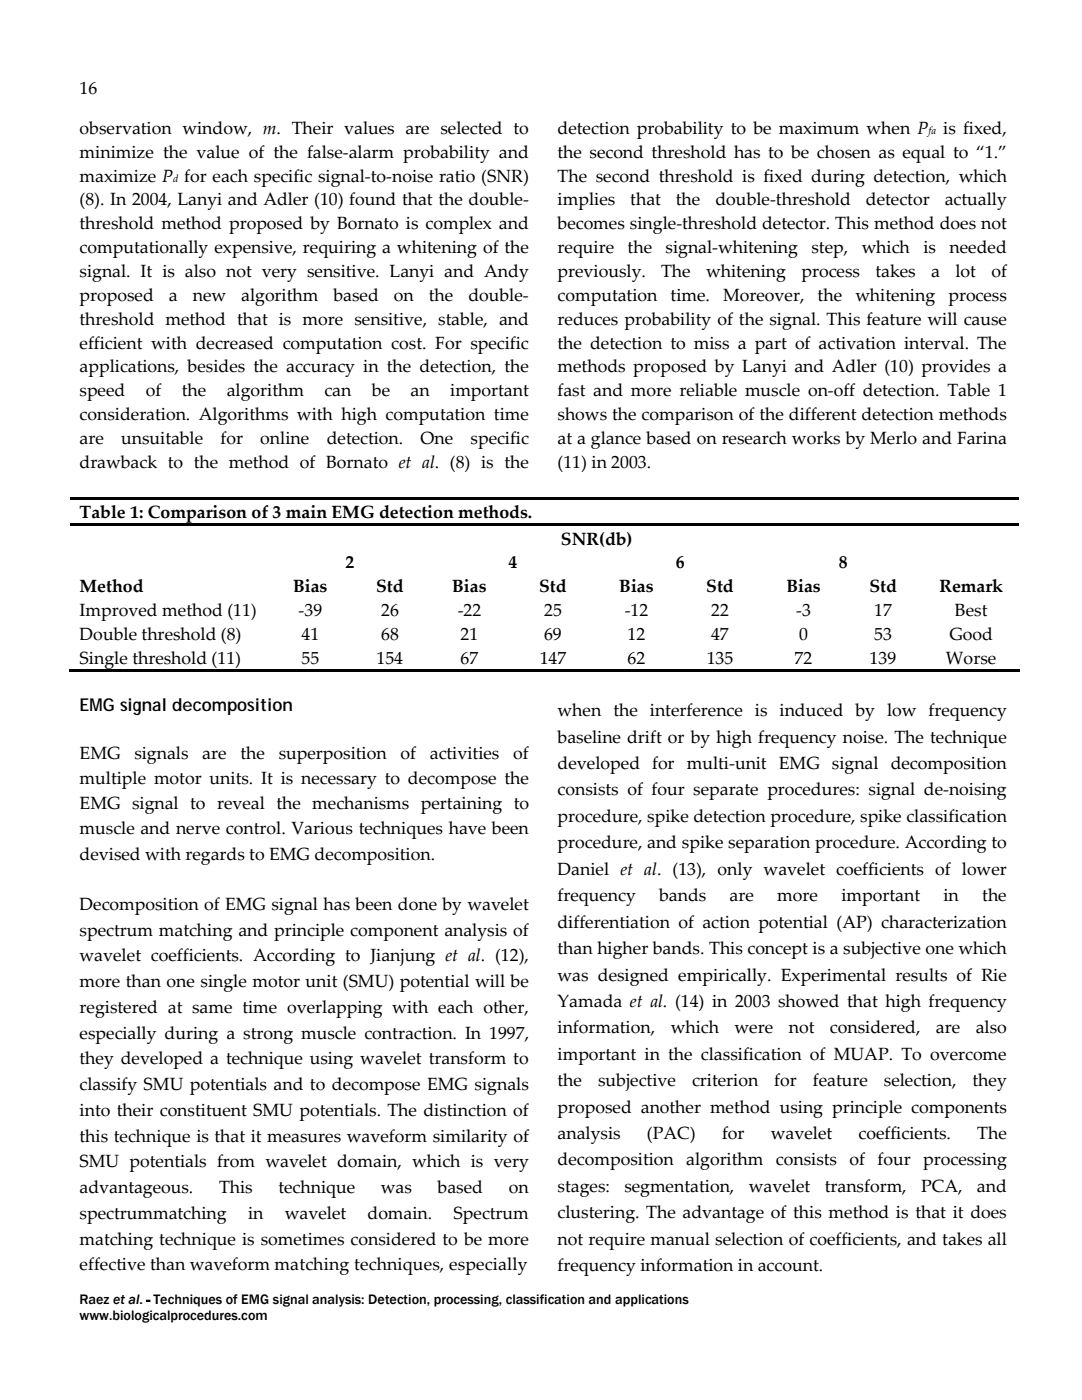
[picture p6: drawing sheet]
<svg xmlns="http://www.w3.org/2000/svg" width="216mm" height="279mm" viewBox="0 0 216 279" stroke-linecap="round" stroke-linejoin="round" font-family="sans-serif">
<defs><g id="words">
<g font-size="3.5">
<text x="15.9" y="18.7">16</text>
<text x="15.9" y="26.7">observation window, m. Their values are selected to</text>
<text x="111.3" y="26.7">detection probability to be maximum when P</text>
<text x="188.2" y="26.7">is fixed,</text>
<text x="15.9" y="31.5">minimize the value of the false-alarm probability and</text>
<text x="111.3" y="31.5">the second threshold has to be chosen as equal to “1.”</text>
<text x="15.9" y="36.2">maximize P for each specific signal-to-noise ratio (SNR)</text>
<text x="15.9" y="41">(8). In 2004, Lanyi and Adler (10) found that the double-</text>
<text x="111.3" y="36.2">The second threshold is fixed during detection, which</text>
<text x="111.3" y="41">implies</text>
<text x="125.8" y="41">that</text>
<text x="134.9" y="41">the</text>
<text x="142.8" y="41">double-threshold</text>
<text x="172.8" y="41">detector</text>
<text x="188.5" y="41">actually</text>
<text x="15.9" y="45.8">threshold method proposed by Bornato is complex and</text>
<text x="111.3" y="45.8">becomes single-threshold detector. This method does not</text>
<text x="15.9" y="50.5">computationally expensive, requiring a whitening of the</text>
<text x="111.3" y="50.5">require</text>
<text x="125.2" y="50.5">the</text>
<text x="132.8" y="50.5">signal-whitening</text>
<text x="161.9" y="50.5">step,</text>
<text x="171.9" y="50.5">which</text>
<text x="184.2" y="50.5">is</text>
<text x="189.5" y="50.5">needed</text>
<text x="15.9" y="55.3">signal. It is also not very sensitive. Lanyi and Andy</text>
<text x="111.3" y="55.3">previously.</text>
<text x="131.9" y="55.3">The</text>
<text x="140.9" y="55.3">whitening</text>
<text x="159.9" y="55.3">process</text>
<text x="174.7" y="55.3">takes</text>
<text x="185.8" y="55.3">a</text>
<text x="190.6" y="55.3">lot</text>
<text x="197.8" y="55.3">of</text>
<text x="15.9" y="60">proposed</text>
<text x="15.9" y="64.8">threshold method that is more sensitive, stable, and</text>
<text x="33.7" y="60">a</text>
<text x="38.5" y="60">new</text>
<text x="48.1" y="60">algorithm</text>
<text x="66.5" y="60">based</text>
<text x="78.6" y="60">on</text>
<text x="85.6" y="60">the</text>
<text x="93.5" y="60">double-</text>
<text x="111.3" y="60">computation</text>
<text x="111.3" y="64.8">reduces probability of the signal. This feature will cause</text>
<text x="133.8" y="60">time.</text>
<text x="144.3" y="60">Moreover,</text>
<text x="163.2" y="60">the</text>
<text x="170.7" y="60">whitening</text>
<text x="189.3" y="60">process</text>
<text x="15.9" y="69.6">efficient with decreased computation cost. For specific</text>
<text x="111.3" y="69.6">the detection to miss a part of activation interval. The</text>
<text x="15.9" y="74.3">applications, besides the accuracy in the detection, the</text>
<text x="111.3" y="74.3">methods proposed by Lanyi and Adler (10) provides a</text>
<text x="15.9" y="79.1">speed</text>
<text x="15.9" y="83.8">consideration. Algorithms with high computation time</text>
<text x="29.1" y="79.1">of</text>
<text x="36.3" y="79.1">the</text>
<text x="45.2" y="79.1">algorithm</text>
<text x="64.7" y="79.1">can</text>
<text x="74.2" y="79.1">be</text>
<text x="81.9" y="79.1">an</text>
<text x="89.8" y="79.1">important</text>
<text x="111.3" y="79.1">fast and more reliable muscle on-off detection. Table 1</text>
<text x="111.3" y="83.8">shows the comparison of the different detection methods</text>
<text x="15.9" y="88.6">are</text>
<text x="24.2" y="88.6">unsuitable</text>
<text x="44" y="88.6">for</text>
<text x="51.9" y="88.6">online</text>
<text x="65.2" y="88.6">detection.</text>
<text x="83.9" y="88.6">One</text>
<text x="93.9" y="88.6">specific</text>
<text x="111.3" y="88.6">at a glance based on research works by Merlo and Farina</text>
<text x="15.9" y="93.3">drawback to the method of Bornato et al. (8) is the</text>
<text x="111.3" y="93.3">(11) in 2003.</text>
<text x="15.9" y="103.4">Table 1: Comparison of 3 main EMG detection methods.</text>
<text x="69" y="113.4">2</text>
<text x="101.5" y="113.4">4</text>
<text x="111.9" y="108.7">SNR(db)</text>
<text x="134.8" y="113.4">6</text>
<text x="167.4" y="113.4">8</text>
<text x="15.9" y="118.2">Method</text>
<text x="58.5" y="118.2">Bias</text>
<text x="75" y="118.2">Std</text>
<text x="90.2" y="118.2">Bias</text>
<text x="107.6" y="118.2">Std</text>
<text x="123.6" y="118.2">Bias</text>
<text x="140.9" y="118.2">Std</text>
<text x="156.9" y="118.2">Bias</text>
<text x="173.5" y="118.2">Std</text>
<text x="187.4" y="118.2">Remark</text>
<text x="15.9" y="123">Improved method (11)</text>
<text x="59.6" y="123">-39</text>
<text x="76.1" y="123">26</text>
<text x="91.3" y="123">-22</text>
<text x="108.6" y="123">25</text>
<text x="124.7" y="123">-12</text>
<text x="141.9" y="123">22</text>
<text x="158.9" y="123">-3</text>
<text x="174.4" y="123">17</text>
<text x="190.5" y="123">Best</text>
<text x="15.9" y="127.7">Double threshold (8)</text>
<text x="60.2" y="127.7">41</text>
<text x="76" y="127.7">68</text>
<text x="91.9" y="127.7">21</text>
<text x="108.6" y="127.7">69</text>
<text x="125.2" y="127.7">12</text>
<text x="141.9" y="127.7">47</text>
<text x="159.4" y="127.7">0</text>
<text x="174.4" y="127.7">53</text>
<text x="189.4" y="127.7">Good</text>
<text x="15.9" y="132.5">Single threshold (11)</text>
<text x="60.2" y="132.5">55</text>
<text x="75.1" y="132.5">154</text>
<text x="91.9" y="132.5">67</text>
<text x="107.7" y="132.5">147</text>
<text x="125.2" y="132.5">62</text>
<text x="141" y="132.5">135</text>
<text x="158.6" y="132.5">72</text>
<text x="173.5" y="132.5">139</text>
<text x="188.7" y="132.5">Worse</text>
<text x="15.9" y="142">EMG signal decomposition</text>
<text x="111.3" y="142.9">when the interference is induced by low frequency</text>
<text x="111.3" y="148.2">baseline drift or by high frequency noise. The technique</text>
<text x="15.9" y="151.4">EMG</text>
<text x="26.8" y="151.4">signals</text>
<text x="40.4" y="151.4">are</text>
<text x="48" y="151.4">the</text>
<text x="55.6" y="151.4">superposition</text>
<text x="79.9" y="151.4">of</text>
<text x="85.8" y="151.4">activities</text>
<text x="102.4" y="151.4">of</text>
<text x="111.3" y="153.5">developed for multi-unit EMG signal decomposition</text>
<text x="15.9" y="156.4">multiple motor units. It is necessary to decompose the</text>
<text x="15.9" y="161.5">EMG signal to reveal the mechanisms pertaining to</text>
<text x="111.3" y="158.7">consists of four separate procedures: signal de-noising</text>
<text x="15.9" y="166.5">muscle and nerve control. Various techniques have been</text>
<text x="111.3" y="164">procedure, spike detection procedure, spike classification</text>
<text x="15.9" y="171.5">devised with regards to EMG decomposition.</text>
<text x="111.3" y="169.3">procedure, and spike separation procedure. According to</text>
<text x="111.3" y="174.6">Daniel et al. (13), only wavelet coefficients of lower</text>
<text x="111.3" y="179.9">frequency</text>
<text x="131.5" y="179.9">bands</text>
<text x="145.6" y="179.9">are</text>
<text x="155.1" y="179.9">more</text>
<text x="167.9" y="179.9">important</text>
<text x="188.3" y="179.9">in</text>
<text x="196" y="179.9">the</text>
<text x="15.9" y="181.6">Decomposition of EMG signal has been done by wavelet</text>
<text x="111.3" y="185.1">differentiation of action potential (AP) characterization</text>
<text x="15.9" y="186.8">spectrum matching and principle component analysis of</text>
<text x="15.9" y="191.9">wavelet coefficients. According to Jianjung et al. (12),</text>
<text x="111.3" y="190.4">than higher bands. This concept is a subjective one which</text>
<text x="15.9" y="197">more than one single motor unit (SMU) potential will be</text>
<text x="111.3" y="195.7">was designed empirically. Experimental results of Rie</text>
<text x="15.9" y="202.2">registered at same time overlapping with each other,</text>
<text x="111.3" y="201">Yamada et al. (14) in 2003 showed that high frequency</text>
<text x="15.9" y="207.3">especially during a strong muscle contraction. In 1997,</text>
<text x="111.3" y="206.2">information,</text>
<text x="133.8" y="206.2">which</text>
<text x="146.6" y="206.2">were</text>
<text x="157.4" y="206.2">not</text>
<text x="165.6" y="206.2">considered,</text>
<text x="186.8" y="206.2">are</text>
<text x="194.7" y="206.2">also</text>
<text x="15.9" y="212.4">they developed a technique using wavelet transform to</text>
<text x="111.3" y="211.5">important in the classification of MUAP. To overcome</text>
<text x="15.9" y="217.6">classify SMU potentials and to decompose EMG signals</text>
<text x="111.3" y="216.8">the</text>
<text x="119.3" y="216.8">subjective</text>
<text x="138.1" y="216.8">criterion</text>
<text x="154.5" y="216.8">for</text>
<text x="162.2" y="216.8">feature</text>
<text x="176.4" y="216.8">selection,</text>
<text x="194.1" y="216.8">they</text>
<text x="15.9" y="222.7">into their constituent SMU potentials. The distinction of</text>
<text x="15.9" y="227.8">this technique is that it measures waveform similarity of</text>
<text x="111.3" y="222.1">proposed another method using principle components</text>
<text x="111.3" y="227.3">analysis</text>
<text x="129.1" y="227.3">(PAC)</text>
<text x="144.1" y="227.3">for</text>
<text x="153.8" y="227.3">wavelet</text>
<text x="171.3" y="227.3">coefficients.</text>
<text x="195" y="227.3">The</text>
<text x="15.9" y="233">SMU potentials from wavelet domain, which is very</text>
<text x="111.3" y="232.6">decomposition</text>
<text x="136.9" y="232.6">algorithm</text>
<text x="154.8" y="232.6">consists</text>
<text x="169.5" y="232.6">of four</text>
<text x="184.2" y="232.6">processing</text>
<text x="15.9" y="238.1">advantageous.</text>
<text x="43.7" y="238.1">This</text>
<text x="55.6" y="238.1">technique</text>
<text x="76" y="238.1">was</text>
<text x="87.3" y="238.1">based</text>
<text x="101.5" y="238.1">on</text>
<text x="111.3" y="237.9">stages:</text>
<text x="124.6" y="237.9">segmentation,</text>
<text x="149.4" y="237.9">wavelet</text>
<text x="164.6" y="237.9">transform,</text>
<text x="183.8" y="237.9">PCA,</text>
<text x="194.9" y="237.9">and</text>
<text x="15.9" y="243.2">spectrummatching</text>
<text x="49.5" y="243.2">in</text>
<text x="56.8" y="243.2">wavelet</text>
<text x="73.3" y="243.2">domain.</text>
<text x="90.5" y="243.2">Spectrum</text>
<text x="111.3" y="243.2">clustering. The advantage of this method is that it does</text>
<text x="15.9" y="248.4">matching technique is sometimes considered to be more</text>
<text x="111.3" y="248.4">not require manual selection of coefficients, and takes all</text>
<text x="15.9" y="253.5">effective than waveform matching techniques, especially</text>
<text x="111.3" y="253.7">frequency information in account.</text>
</g>
<g font-size="2.8">
<text x="15.9" y="260.3">Raez et al. - Techniques of EMG signal analysis: Detection, processing, classification and applications</text>
<text x="15.9" y="263.5">www.biologicalprocedures.com</text>
</g>
<g font-size="2.1">
<text x="185.3" y="26.7">fa</text>
<text x="34.5" y="36.2">d</text>
</g>
</g></defs>
<g fill="#000">
<path d="M14 99.2h189.3v.5h-189.3zM14 104.5h189.3v.5h-189.3zM13.7 133.5h40.3v.6h-40.3zM53.7 133.5h16.1v.6h-16.1zM69.6 133.5h16.1v.6h-16.1zM85.5 133.5h16.1v.6h-16.1zM101.3 133.5h17.8v.6h-17.8zM118.8 133.5h.5v.6h-.5zM119.3 133.5h15.6v.6h-15.6zM134.7 133.5h17.7v.6h-17.7zM152.1 133.5h16.2v.6h-16.2zM168 133.5h16.1v.6h-16.1z"/>
<path d="M183.9 133.5h19.6v.6h-19.6z"/>
</g>
<use href="#words"/>
</svg>
